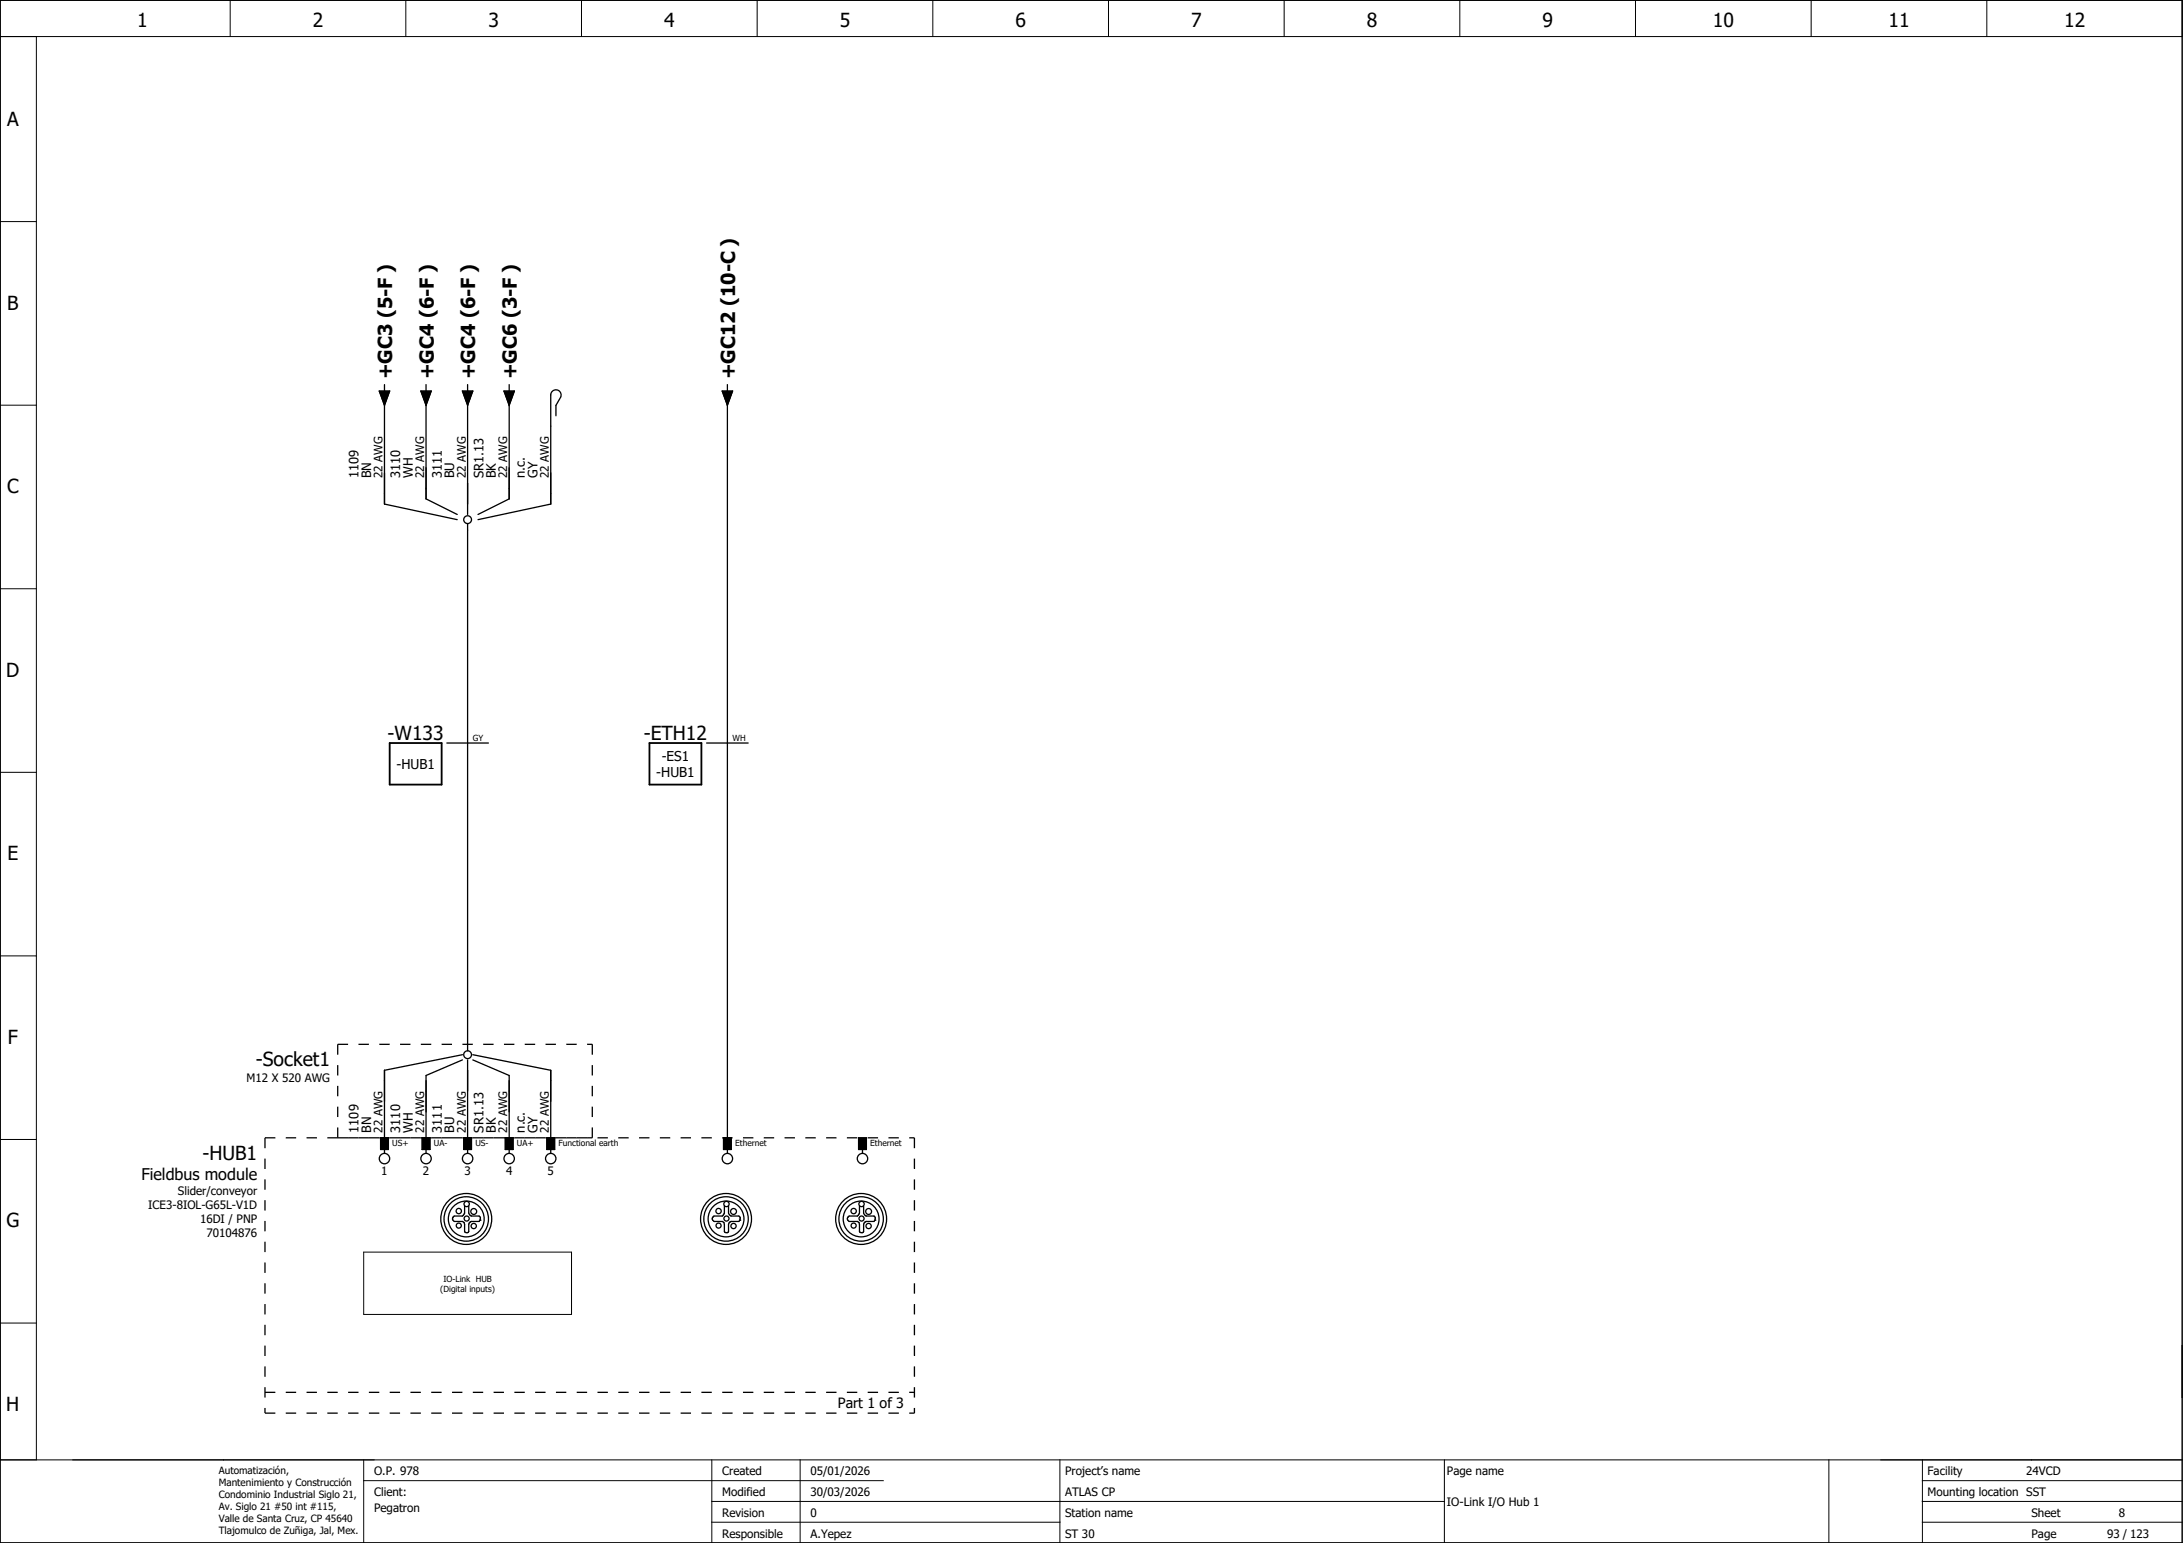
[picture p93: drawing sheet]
<svg xmlns="http://www.w3.org/2000/svg" width="420mm" height="297mm" viewBox="0 0 420 297" stroke-linecap="round" stroke-linejoin="round" font-family="sans-serif">
<defs><g id="words">
<g font-size="3.7">
<text x="26.4" y="5.2">1</text>
<text x="60.2" y="5.2">2</text>
<text x="94" y="5.2">3</text>
<text x="127.8" y="5.2">4</text>
<text x="161.6" y="5.2">5</text>
<text x="195.4" y="5.2">6</text>
<text x="229.2" y="5.2">7</text>
<text x="263.1" y="5.2">8</text>
<text x="296.9" y="5.2">9</text>
<text x="329.7" y="5.2">10</text>
<text x="363.5" y="5.2">11</text>
<text x="397.3" y="5.2">12</text>
<text x="1.4" y="24.2">A</text>
<text x="1.4" y="59.6">B</text>
<text x="75.5" y="73" transform="rotate(-90 75.5 73)">+GC3 (5-F )</text>
<text x="83.5" y="73" transform="rotate(-90 83.5 73)">+GC4 (6-F )</text>
<text x="91.5" y="73" transform="rotate(-90 91.5 73)">+GC4 (6-F )</text>
<text x="99.5" y="73" transform="rotate(-90 99.5 73)">+GC6 (3-F )</text>
<text x="141.5" y="73" transform="rotate(-90 141.5 73)">+GC12 (10-C )</text>
<text x="1.4" y="94.9">C</text>
<text x="1.2" y="130.3">D</text>
<text x="74.6" y="142.5">-W133</text>
<text x="123.9" y="142.5">-ETH12</text>
<text x="1.4" y="165.6">E</text>
<text x="1.5" y="200.9">F</text>
<text x="49.2" y="205.3">-Socket1</text>
<text x="39" y="223.3">-HUB1</text>
<text x="1.2" y="236.3">G</text>
<text x="1.2" y="271.6">H</text>
</g>
<text font-size="3.1" x="27.2" y="227.1">Fieldbus module</text>
<text font-size="2.7" x="161.3" y="271.1">Part 1 of 3</text>
<g font-size="2.6">
<text x="76.3" y="148.1">-HUB1</text>
<text x="126.3" y="149.7">-HUB1</text>
<text x="127.4" y="146.5">-ES1</text>
</g>
<g font-size="2.5">
<text x="69" y="92" transform="rotate(-90 69 92)">1109</text>
<text x="71.4" y="92" transform="rotate(-90 71.4 92)">BN</text>
<text x="77" y="92" transform="rotate(-90 77 92)">3110</text>
<text x="79.4" y="92" transform="rotate(-90 79.4 92)">WH</text>
<text x="85" y="92" transform="rotate(-90 85 92)">3111</text>
<text x="87.4" y="92" transform="rotate(-90 87.4 92)">BU</text>
<text x="93" y="92" transform="rotate(-90 93 92)">SR1.13</text>
<text x="95.4" y="92" transform="rotate(-90 95.4 92)">BK</text>
<text x="101" y="92" transform="rotate(-90 101 92)">n.c.</text>
<text x="103.4" y="92" transform="rotate(-90 103.4 92)">GY</text>
<text x="69" y="218" transform="rotate(-90 69 218)">1109</text>
<text x="71.4" y="218" transform="rotate(-90 71.4 218)">BN</text>
<text x="77" y="218" transform="rotate(-90 77 218)">3110</text>
<text x="79.4" y="218" transform="rotate(-90 79.4 218)">WH</text>
<text x="85" y="218" transform="rotate(-90 85 218)">3111</text>
<text x="87.4" y="218" transform="rotate(-90 87.4 218)">BU</text>
<text x="93" y="218" transform="rotate(-90 93 218)">SR1.13</text>
<text x="95.4" y="218" transform="rotate(-90 95.4 218)">BK</text>
<text x="101" y="218" transform="rotate(-90 101 218)">n.c.</text>
<text x="103.4" y="218" transform="rotate(-90 103.4 218)">GY</text>
</g>
<g font-size="2.2">
<text x="73.6" y="92" transform="rotate(-90 73.6 92)">22 AWG</text>
<text x="81.6" y="92" transform="rotate(-90 81.6 92)">22 AWG</text>
<text x="89.6" y="92" transform="rotate(-90 89.6 92)">22 AWG</text>
<text x="97.6" y="92" transform="rotate(-90 97.6 92)">22 AWG</text>
<text x="105.6" y="92" transform="rotate(-90 105.6 92)">22 AWG</text>
<text x="47.4" y="208.3">M12 X 520 AWG</text>
<text x="73.6" y="218" transform="rotate(-90 73.6 218)">22 AWG</text>
<text x="81.6" y="218" transform="rotate(-90 81.6 218)">22 AWG</text>
<text x="89.6" y="218" transform="rotate(-90 89.6 218)">22 AWG</text>
<text x="97.6" y="218" transform="rotate(-90 97.6 218)">22 AWG</text>
<text x="105.6" y="218" transform="rotate(-90 105.6 218)">22 AWG</text>
<text x="73.4" y="226.3">1</text>
<text x="81.4" y="226.3">2</text>
<text x="89.4" y="226.3">3</text>
<text x="97.4" y="226.3">4</text>
<text x="105.4" y="226.3">5</text>
<text x="28.5" y="232.7">ICE3-8IOL-G65L-V1D</text>
<text x="34.2" y="230">Slider/conveyor</text>
<text x="38.5" y="235.4">16DI / PNP</text>
<text x="39.7" y="238.1">70104876</text>
<text x="72" y="284">O.P. 978</text>
<text x="139" y="284">Created</text>
<text x="156" y="284">05/01/2026</text>
<text x="205" y="284">Project’s name</text>
<text x="278.5" y="284">Page name</text>
<text x="371" y="284">Facility</text>
<text x="390" y="284">24VCD</text>
<text x="72" y="288">Client:</text>
<text x="72" y="291">Pegatron</text>
<text x="139" y="292">Revision</text>
<text x="139" y="288">Modified</text>
<text x="156" y="292">0</text>
<text x="156" y="288">30/03/2026</text>
<text x="205" y="288">ATLAS CP</text>
<text x="205" y="292">Station name</text>
<text x="278.5" y="289.9">IO-Link I/O Hub 1</text>
<text x="371" y="288">Mounting location SST</text>
<text x="391" y="292">Sheet</text>
<text x="407.8" y="292">8</text>
<text x="139" y="296">Responsible</text>
<text x="156" y="296">A.Yepez</text>
<text x="205" y="296">ST 30</text>
<text x="391" y="296">Page</text>
<text x="405.6" y="296">93 / 123</text>
</g>
<g font-size="1.9">
<text x="42.1" y="283.7">Automatización,</text>
<text x="42.1" y="286.1">Mantenimiento y Construcción</text>
<text x="42.1" y="288.4">Condominio Industrial Siglo 21,</text>
<text x="42.1" y="290.7">Av. Siglo 21 #50 int #115,</text>
<text x="42.1" y="293">Valle de Santa Cruz, CP 45640</text>
<text x="42.1" y="295.4">Tlajomulco de Zuñiga, Jal, Mex.</text>
</g>
<g font-size="1.6">
<text x="91" y="142.7">GY</text>
<text x="141" y="142.7">WH</text>
<text x="75.5" y="220.7">US+</text>
<text x="83.5" y="220.7">UA-</text>
<text x="91.5" y="220.7">US-</text>
<text x="99.5" y="220.7">UA+</text>
<text x="107.5" y="220.7">Functional earth</text>
<text x="141.5" y="220.7">Ethernet</text>
<text x="167.5" y="220.7">Ethernet</text>
<text x="84.7" y="248.7">(Digital inputs)</text>
<text x="85.3" y="246.7">IO-Link HUB</text>
</g>
</g></defs>
<g fill="none" stroke="#000" stroke-width=".19">
<path d="M0 0h420v297h-420zM0 7h420M7 7v274M44.3 0v7M78.1 0v7M111.9 0v7M145.7 0v7M179.5 0v7M213.4 0v7M247.2 0v7M281 0v7M314.8 0v7"/>
<path d="M348.6 0v7M382.4 0v7M0 42.7h7M0 78h7M0 113.3h7M0 148.7h7M0 184h7M0 219.4h7M0 254.7h7M70 241h40v12h-40zM0 281h420M70 285h100"/>
<path d="M70 281v16M137 293h67M137 289h141M137 281v16M154 281v16M204 281v16M278 281v16M352 281v16M370 293h50M370 289h50M370 281v16M370 285h50"/>
</g>
<g fill="none" stroke="#000" stroke-width=".25">
<path d="M73 75.3h2l-1 2.7zM74 74v1.3M74 77v20l14 3M81 75.3h2l-1 2.7zM82 74v1.3M82 77v19l6 3M89 75.3h2l-1 2.7zM90 74v1.3M90 77v22M97 75.3h2l-1 2.7zM98 74v1.3M98 77v19l-6 3"/>
<path d="M139 75.3h2l-1 2.7zM140 74v1.3M140 77v142M107 80v-2l.9-1.5a1 1 0 0 0-.7-1.4 1 1 0 0 0-1.2 .9v21l-14 3M90 100.8v101.5M86 143h8M136 143h8M73.3 219h1.5v2.3h-1.5zM81.3 219h1.5v2.3h-1.5zM89 203l-15 3v13M89 204l-7 3v12M89.2 219h1.5v2.3h-1.5z"/>
<path d="M90 204v15M91 203l15 3v13M91 204l7 3v12M97.2 219h1.5v2.3h-1.5zM105.2 219h1.5v2.3h-1.5zM139.2 219h1.5v2.3h-1.5zM165.2 219h1.5v2.3h-1.5zM74 221.3v.7M82 221.3v.7M89.4 232.2v1.3l-.2 .4-.2 .2h-1.6l-.3 .4 .1 .4 .2 .2h1.6l.3 .3 .1 1.7a.45 .45 0 0 0 .4 .2 .45 .45 0 0 0 .4-.2v-1.4l.3-.5 1.7-.1 .2-.2M90 221.3v.7M90.2 232.2v1.3l.2 .4 .3 .2h1.5l.3 .2-.1 .6"/>
<path d="M92.4 234.9h.1M98 221.3v.7M106 221.3v.7M139.4 232.2v1.3l-.2 .4-.2 .2h-1.6l-.3 .4v.2l.3 .4h1.6l.3 .3 .1 1.7a.45 .45 0 0 0 .4 .2 .45 .45 0 0 0 .4-.2v-1.4l.3-.5 1.7-.1 .2-.2M140 221.3v.7M140.2 232.2v1.3l.2 .4 .3 .2h1.5l.3 .2-.1 .6M142.4 234.9h.1M165.4 232.2v1.3l-.2 .4-.2 .2h-1.6l-.3 .4 .1 .4 .2 .2h1.6l.3 .3 .1 1.7a.45 .45 0 0 0 .4 .2 .45 .45 0 0 0 .4-.2v-1.4l.3-.5 1.7-.1 .2-.2M166 221.3v.7M166.2 232.2v1.3l.2 .4 .3 .2h1.5l.3 .2-.1 .6M168.4 234.9h.1"/>
<circle cx="90" cy="100" r=".75"/>
<circle cx="90" cy="203" r=".75"/>
<circle cx="74" cy="223" r="1"/>
<circle cx="82" cy="223" r="1"/>
<circle cx="88.3" cy="233.1" r=".51"/>
<circle cx="88.3" cy="235.9" r=".49"/>
<circle cx="89.7" cy="234.7" r="4.9"/>
<circle cx="89.7" cy="234.7" r="4.3"/>
<circle cx="89.7" cy="234.7" r="3.4"/>
<circle cx="89.8" cy="234.6" r=".49"/>
<circle cx="89.8" cy="231.8" r=".51"/>
<circle cx="90" cy="223" r="1"/>
<circle cx="91.2" cy="236" r=".51"/>
<circle cx="91.2" cy="233.2" r=".57"/>
<circle cx="98" cy="223" r="1"/>
<circle cx="106" cy="223" r="1"/>
<circle cx="138.3" cy="235.9" r=".49"/>
<circle cx="138.3" cy="233.1" r=".51"/>
<circle cx="139.7" cy="234.7" r="3.4"/>
<circle cx="139.7" cy="234.7" r="4.9"/>
<circle cx="139.7" cy="234.7" r="4.3"/>
<circle cx="139.8" cy="231.8" r=".51"/>
<circle cx="139.8" cy="234.6" r=".49"/>
<circle cx="140" cy="223" r="1"/>
<circle cx="141.2" cy="233.2" r=".57"/>
<circle cx="141.2" cy="236" r=".51"/>
<circle cx="164.3" cy="233.1" r=".51"/>
<circle cx="164.3" cy="235.9" r=".49"/>
<circle cx="165.7" cy="234.7" r="4.9"/>
<circle cx="165.7" cy="234.7" r="4.3"/>
<circle cx="165.7" cy="234.7" r="3.4"/>
<circle cx="165.8" cy="234.6" r=".49"/>
<circle cx="165.8" cy="231.8" r=".51"/>
<circle cx="166" cy="223" r="1"/>
<circle cx="167.2" cy="236" r=".51"/>
<circle cx="167.2" cy="233.2" r=".57"/>
</g>
<path d="M51 219h125M51 219v53M65 219h49M65 201h49M65 201v18M114 201v18M176 219v53M51 268h125M51 272h125" fill="none" stroke="#000" stroke-width=".25" stroke-dasharray="2 2" stroke-linecap="butt"/>
<path d="M73 75.3h2l-1 2.7zM81 75.3h2l-1 2.7zM89 75.3h2l-1 2.7zM97 75.3h2l-1 2.7zM139 75.3h2l-1 2.7zM73.3 219h1.5v2.3h-1.5zM81.3 219h1.5v2.3h-1.5zM89.2 219h1.5v2.3h-1.5zM97.2 219h1.5v2.3h-1.5zM105.2 219h1.5v2.3h-1.5zM139.2 219h1.5v2.3h-1.5zM165.2 219h1.5v2.3h-1.5z" fill="#000" stroke="#000" stroke-width=".19"/>
<path d="M75 143h10v8h-10zM125 143h10v8h-10z" fill="none" stroke="#000" stroke-width=".35"/>
<use href="#words"/>
</svg>
